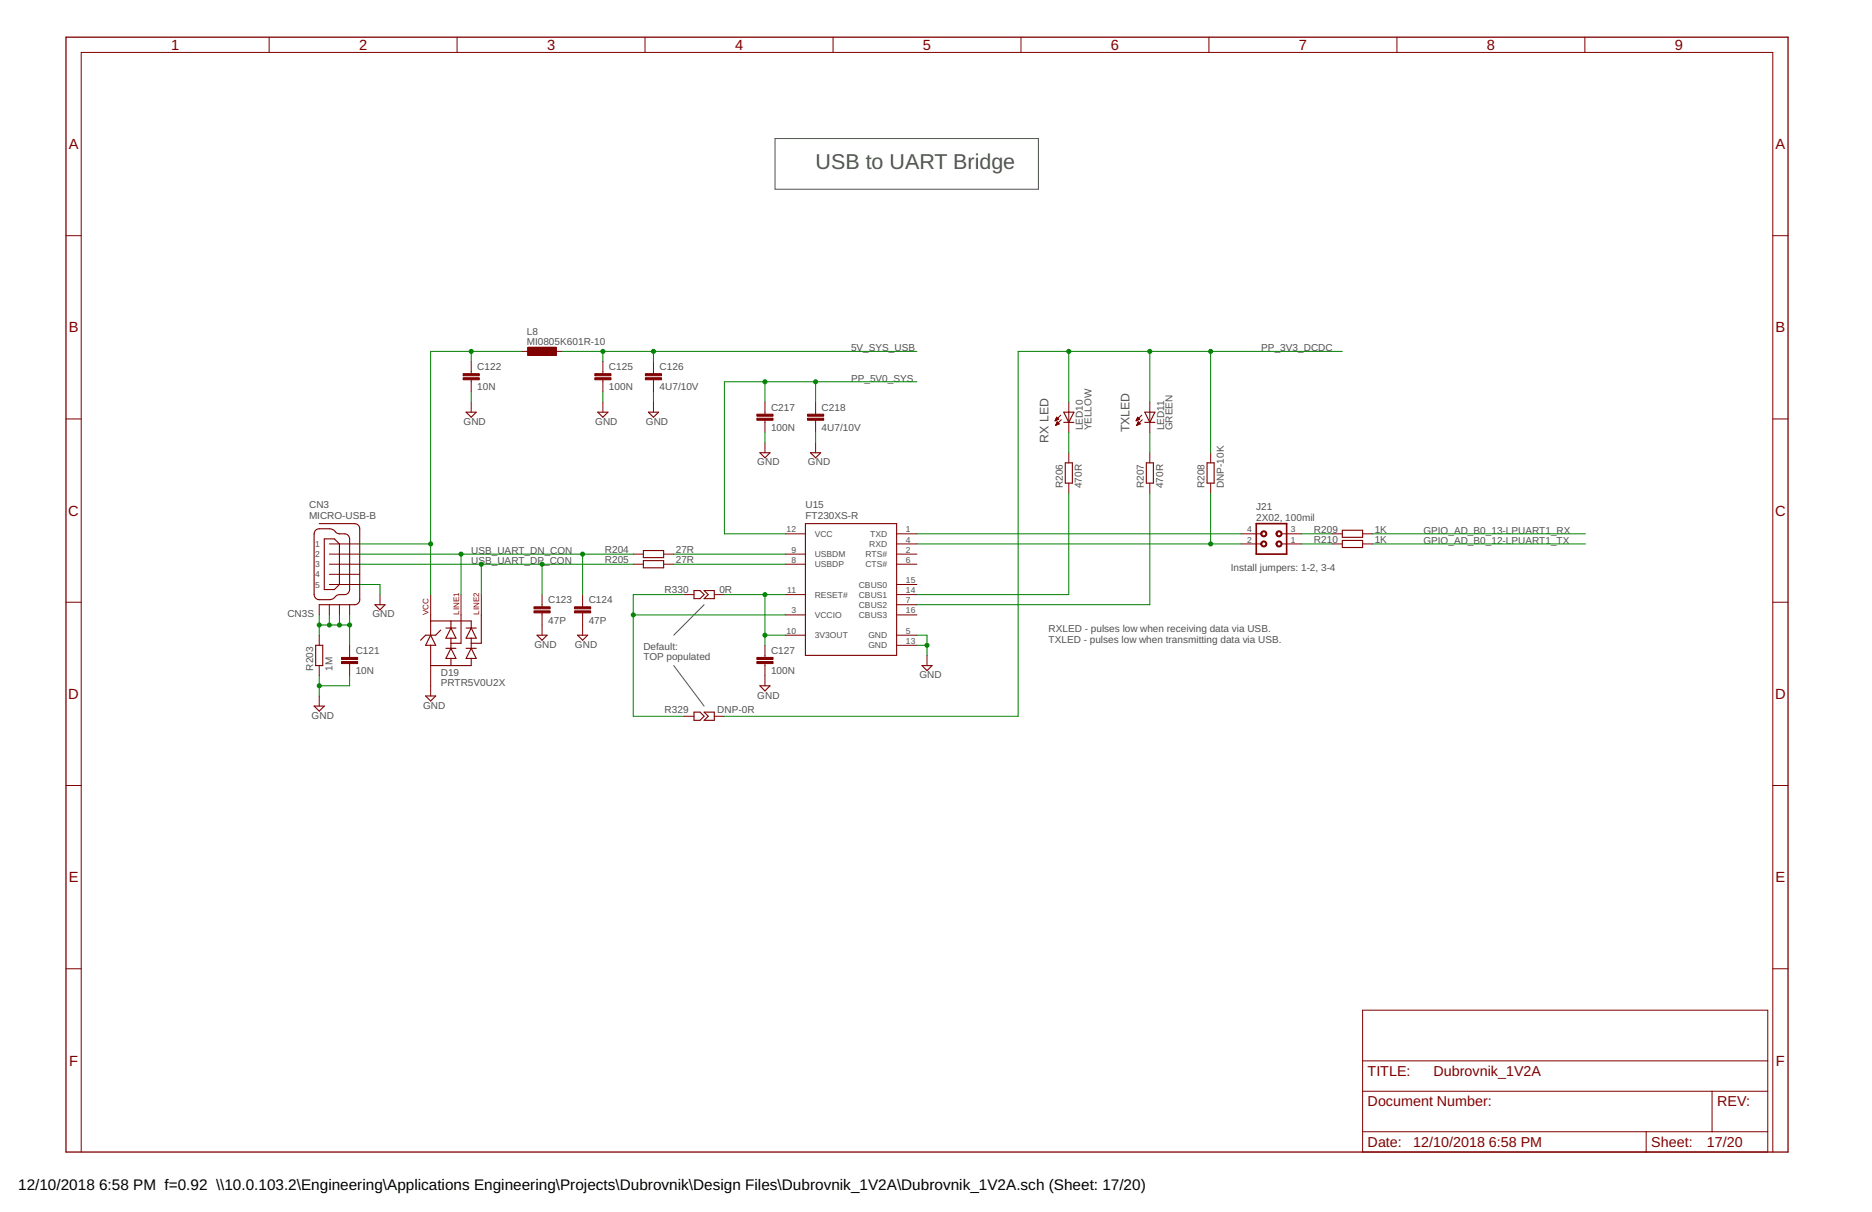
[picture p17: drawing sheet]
<svg xmlns="http://www.w3.org/2000/svg" width="432mm" height="279mm" viewBox="0 0 432 279" stroke-linecap="round" stroke-linejoin="round" font-family="sans-serif">
<defs><g id="words">
<text font-size="5" fill="#505050" x="188.1" y="38.9">USB to UART Bridge</text>
<g font-size="3.5">
<text x="4.2" y="274.2">12/10/2018</text>
<text x="22.9" y="274.2">6:58 PM f=0.92 \\10.0.103.2\Engineering\Applications Engineering\Projects\Dubrovnik\Design Files\Dubrovnik_1V2A\Dubrovnik_1V2A.sch (Sheet: 17/20)</text>
</g>
<g font-size="3.4" fill="#800000">
<text x="39.5" y="11.5">1</text>
<text x="82.8" y="11.5">2</text>
<text x="126.2" y="11.5">3</text>
<text x="169.5" y="11.5">4</text>
<text x="212.9" y="11.5">5</text>
<text x="256.2" y="11.5">6</text>
<text x="299.6" y="11.5">7</text>
<text x="343" y="11.5">8</text>
<text x="386.3" y="11.5">9</text>
<text x="15.8" y="34.4">A</text>
<text x="409.6" y="34.4">A</text>
<text x="15.8" y="76.6">B</text>
<text x="409.6" y="76.6">B</text>
<text x="15.7" y="118.9">C</text>
<text x="409.4" y="118.9">C</text>
<text x="15.7" y="161.1">D</text>
<text x="409.4" y="161.1">D</text>
<text x="15.8" y="203.4">E</text>
<text x="409.6" y="203.4">E</text>
<text x="15.9" y="245.6">F</text>
<text x="409.6" y="245.6">F</text>
</g>
<g font-size="3.3" fill="#800000">
<text x="315.5" y="248.1">TITLE:</text>
<text x="330.7" y="248.1">Dubrovnik_1V2A</text>
<text x="315.5" y="255.1">Document Number:</text>
<text x="396.1" y="255.1">REV:</text>
<text x="315.5" y="264.4">Date:</text>
<text x="326" y="264.4">12/10/2018</text>
<text x="343.4" y="264.4">6:58 PM</text>
<text x="380.9" y="264.4">Sheet:</text>
<text x="393.7" y="264.4">17/20</text>
</g>
<g font-size="2.8" fill="#505050">
<text x="260.6" y="99.7" transform="rotate(-90 260.6 99.7)">TXLED</text>
<text x="241.9" y="102" transform="rotate(-90 241.9 102)">RX LED</text>
</g>
<g font-size="2.3" fill="#505050">
<text x="121.5" y="77.3">L8</text>
<text x="121.5" y="79.6">MI0805K601R-10</text>
<text x="196.3" y="81">5V_SYS_USB</text>
<text x="290.9" y="81">PP_3V3_DCDC</text>
<text x="110.1" y="90">10N</text>
<text x="110.1" y="85.3">C122</text>
<text x="140.5" y="90">100N</text>
<text x="140.5" y="85.3">C125</text>
<text x="152.1" y="90">4U7/10V</text>
<text x="152.1" y="85.3">C126</text>
<text x="196.3" y="88">PP_5V0_SYS</text>
<text x="177.8" y="94.7">C217</text>
<text x="189.5" y="94.7">C218</text>
<text x="106.9" y="97.9">GND</text>
<text x="137.3" y="97.9">GND</text>
<text x="149" y="97.9">GND</text>
<text x="177.8" y="99.3">100N</text>
<text x="189.5" y="99.3">4U7/10V</text>
<text x="249.8" y="99.2" transform="rotate(-90 249.8 99.2)">LED10</text>
<text x="251.8" y="99.2" transform="rotate(-90 251.8 99.2)">YELLOW</text>
<text x="268.5" y="99.2" transform="rotate(-90 268.5 99.2)">LED11</text>
<text x="270.5" y="99.2" transform="rotate(-90 270.5 99.2)">GREEN</text>
<text x="174.7" y="107.3">GND</text>
<text x="186.4" y="107.3">GND</text>
<text x="245.2" y="112.5" transform="rotate(-90 245.2 112.5)">R206</text>
<text x="249.6" y="112.5" transform="rotate(-90 249.6 112.5)">470R</text>
<text x="263.8" y="112.5" transform="rotate(-90 263.8 112.5)">R207</text>
<text x="268.3" y="112.5" transform="rotate(-90 268.3 112.5)">470R</text>
<text x="277.9" y="112.5" transform="rotate(-90 277.9 112.5)">R208</text>
<text x="282.3" y="112.5" transform="rotate(-90 282.3 112.5)">DNP-10K</text>
<text x="71.3" y="119.6">MICRO-USB-B</text>
<text x="71.3" y="117.2">CN3</text>
<text x="185.8" y="119.6">FT230XS-R</text>
<text x="185.8" y="117.2">U15</text>
<text x="289.8" y="117.7">J21</text>
<text x="289.8" y="120">2X02, 100mil</text>
<text x="303.1" y="122.8">R209</text>
<text x="303.1" y="125.2">R210</text>
<text x="317.1" y="122.8">1K</text>
<text x="317.1" y="125.2">1K</text>
<text x="328.3" y="125.4">GPIO_AD_B0_12-LPUART1_TX</text>
<text x="328.3" y="123.1">GPIO_AD_B0_13-LPUART1_RX</text>
<text x="108.7" y="130.1">USB_UART_DP_CON</text>
<text x="108.7" y="127.7">USB_UART_DN_CON</text>
<text x="139.5" y="127.5">R204</text>
<text x="139.5" y="129.9">R205</text>
<text x="155.9" y="127.5">27R</text>
<text x="155.9" y="129.8">27R</text>
<text x="283.9" y="131.7">Install jumpers: 1-2, 3-4</text>
<text x="153.3" y="136.6">R330</text>
<text x="165.9" y="136.6">0R</text>
<text x="66.3" y="142.2">CN3S</text>
<text x="85.9" y="142.3">GND</text>
<text x="126.4" y="143.7">47P</text>
<text x="126.4" y="139.1">C123</text>
<text x="135.8" y="143.7">47P</text>
<text x="135.8" y="139.1">C124</text>
<text x="123.3" y="149.3">GND</text>
<text x="132.6" y="149.3">GND</text>
<text x="148.4" y="149.8">Default:</text>
<text x="241.9" y="145.7">RXLED - pulses low when receiving data via USB.</text>
<text x="241.9" y="148.2">TXLED - pulses low when transmitting data via USB.</text>
<text x="72.3" y="154.6" transform="rotate(-90 72.3 154.6)">R203</text>
<text x="76.7" y="154.6" transform="rotate(-90 76.7 154.6)">1M</text>
<text x="82" y="155.4">10N</text>
<text x="82" y="150.7">C121</text>
<text x="101.7" y="155.9">D19</text>
<text x="148.4" y="152.3">TOP populated</text>
<text x="177.8" y="155.4">100N</text>
<text x="177.8" y="150.7">C127</text>
<text x="101.7" y="158.2">PRTR5V0U2X</text>
<text x="174.7" y="161">GND</text>
<text x="212.1" y="156.4">GND</text>
<text x="71.9" y="165.7">GND</text>
<text x="97.6" y="163.4">GND</text>
<text x="153.3" y="164.4">R329</text>
<text x="165.5" y="164.4">DNP-0R</text>
</g>
<g font-size="2" fill="#505050">
<text x="181.4" y="122.7">12</text>
<text x="187.9" y="123.8">VCC</text>
<text x="200.7" y="123.8">TXD</text>
<text x="209" y="125.1">4</text>
<text x="209" y="122.7">1</text>
<text x="287.7" y="125.1">2</text>
<text x="287.7" y="122.7">4</text>
<text x="297.8" y="125.1">1</text>
<text x="297.8" y="122.7">3</text>
<text x="72.7" y="126.1">1</text>
<text x="72.7" y="128.4">2</text>
<text x="72.7" y="130.8">3</text>
<text x="182.5" y="127.4">9</text>
<text x="182.5" y="129.7">8</text>
<text x="187.9" y="128.4">USBDM</text>
<text x="187.9" y="130.8">USBDP</text>
<text x="199.6" y="130.8">CTS#</text>
<text x="199.7" y="128.4">RTS#</text>
<text x="200.5" y="126.1">RXD</text>
<text x="209" y="129.7">6</text>
<text x="209" y="127.4">2</text>
<text x="72.7" y="133.1">4</text>
<text x="72.7" y="135.4">5</text>
<text x="181.6" y="136.7">11</text>
<text x="187.9" y="137.8">RESET#</text>
<text x="198.1" y="135.4">CBUS0</text>
<text x="198.1" y="137.8">CBUS1</text>
<text x="209" y="134.4">15</text>
<text x="209" y="136.7">14</text>
<text x="182.5" y="141.4">3</text>
<text x="187.9" y="142.5">VCCIO</text>
<text x="198.1" y="140.1">CBUS2</text>
<text x="198.1" y="142.4">CBUS3</text>
<text x="209" y="139.1">7</text>
<text x="209" y="141.4">16</text>
<text x="181.4" y="146.1">10</text>
<text x="187.9" y="147.1">3V3OUT</text>
<text x="200.3" y="147.1">GND</text>
<text x="200.3" y="149.5">GND</text>
<text x="209" y="146.1">5</text>
<text x="209" y="148.4">13</text>
</g>
<g font-size="1.8" fill="#800000">
<text x="98.9" y="141.7" transform="rotate(-90 98.9 141.7)">VCC</text>
<text x="105.9" y="141.7" transform="rotate(-90 105.9 141.7)">LINE1</text>
<text x="110.5" y="141.7" transform="rotate(-90 110.5 141.7)">LINE2</text>
</g>
</g></defs>
<path d="M178.8 31.9h60.7v11.7h-60.7zM162.4 139.4l-7 7M155.4 153.4l7 9.4" fill="none" stroke="#505050" stroke-width=".23"/>
<g fill="none" stroke="#800000" stroke-width=".23">
<path d="M62.1 8.6v3.5M105.4 8.6v3.5M148.8 8.6v3.5M192.2 8.6v3.5M235.5 8.6v3.5M278.8 8.6v3.5M322.2 8.6v3.5M365.6 8.6v3.5M15.2 54.3h3.5M408.9 54.3h3.5M15.2 96.6h3.5M108.7 83.3v2.8"/>
<path d="M108.7 87.5v2.8M108.7 92.7v2.3M120.4 81h2.3M127.4 81h2.3M139.1 83.3v2.8M139.1 87.5v2.8M139.1 92.7v2.3M150.7 83.3v2.8M150.7 87.5v2.8M150.7 92.7v2.3M176.4 92.7v2.8M176.4 96.9v2.8"/>
<path d="M188.1 92.7v2.8M188.1 96.9v2.8M243.4 97h.1M243.5 96.9h.3M243.5 96.7h.5M243.5 98h.1M243.5 96.6h.7M243.5 97.9h.3M243.6 96.5h.5M243.6 97.8h.5M243.6 96.4h.4M243.6 97.7h.7"/>
<path d="M243.7 96.3h.1M243.7 97.6h.5M243.7 96.2l-.3 .8M243.7 96.2l.5 .4-.8 .4M243.7 96.2h.1M243.7 97.5h.4M243.8 97.4h.2M243.8 97.2l.5 .5-.8 .4zM243.8 97.3h.1M244.7 95.7l-1.3 1.3M244.8 96.8l-1.3 1.3M246.5 92.7v7"/>
<path d="M262.1 97h.1M262.1 96.9h.3M262.2 96.7h.5M262.2 98h.1M262.2 96.6h.7M262.2 97.9h.3M262.3 96.5h.5M262.3 97.8h.4M262.3 96.4h.4M262.3 97.7h.7M262.4 96.3h.2M262.4 97.6h.5"/>
<path d="M262.4 96.2h.1M262.4 97.5h.4M262.4 96.2l-.3 .8M262.4 96.2l.5 .4M262.5 97.4h.2M262.5 97.3h.1M262.6 97.2l.4 .5-.8 .4zM262.9 96.6l-.8 .4M263.4 95.7l-1.3 1.3M263.5 96.8l-1.3 1.3M265.2 92.7v7M408.9 96.6h3.5"/>
<path d="M176.4 102v2.4M188.1 102v2.4M246.5 104.4v2.3M246.5 111.4v2.3M265.2 104.4v2.3M265.2 111.4v2.3M279.3 104.4v2.3M279.3 111.4v2.3M15.2 138.8h3.5M73.6 139.4v2.4M76 125.4h7M76 134.7h7"/>
<path d="M76 130.1h7M76 127.7h7M76 132.4h7M76 139.4v2.4M78.3 139.4v2.4M80.6 139.4v2.4M87.7 137.1v2.3M99.3 137.1v4.7M106.3 137.1v4.7M111 137.1v4.7M125 137.1v2.8M134.4 137.1v2.8"/>
<path d="M146.1 130.1h2.3M146.1 127.7h2.3M153.1 130.1h2.3M153.1 127.7h2.3M157.8 137.1h2.3M164.8 137.1h2.3M181.1 123.1h4.7M181.1 137.1h4.7M181.1 130.1h4.7M181.1 127.7h4.7M206.8 125.4h4.7M206.8 123.1h4.7"/>
<path d="M206.8 134.7h4.7M206.8 137.1h4.7M206.8 139.4h4.7M206.8 130.1h4.7M206.8 127.7h4.7M286.3 125.4h4.6M286.3 123.1h4.6M295.6 125.4h4.7M295.6 123.1h4.7M307.3 125.4h2.3M307.3 123.1h2.3M314.3 125.4h2.3"/>
<path d="M314.3 123.1h2.3M408.9 138.8h3.5M73.6 146.4v2.4M73.6 153.4v2.4M80.6 148.8v2.8M80.6 153v2.8M99.3 153.4v7M125 141.3v5.1M134.4 141.3v5.1M176.4 148.8v2.8M176.4 153v5.1M181.1 146.4h4.7"/>
<path d="M181.1 141.8h4.7M206.8 146.4h4.7M206.8 141.8h4.7M206.8 148.8h4.7M213.8 151.1v2.3M73.6 160.4v2.4M157.8 165.1h2.3M164.8 165.1h2.3M15.2 181.1h3.5M408.9 181.1h3.5M15.2 223.3h3.5M314.3 232.9h93.5v32.7h-93.5z"/>
<path d="M408.9 223.3h3.5M314.3 251.6h93.5M314.3 244.6h93.5M394.9 251.6v9.3M18.7 265.6v-253.5h390.2v253.5M314.3 260.9h93.5M379.7 260.9v4.7"/>
</g>
<g fill="#800000" stroke="#800000" stroke-width=".23">
<path d="M174.6 152.5h3.7v.5h-3.7z"/>
<path d="M174.6 151.6h3.7v.4h-3.7z"/>
<path d="M106.8 87.1h3.8v.4h-3.8z"/>
<path d="M106.8 86.1h3.8v.5h-3.8z"/>
<path d="M123.2 140.8h3.7v.5h-3.7z"/>
<path d="M123.2 139.9h3.7v.5h-3.7z"/>
<path d="M132.5 140.8h3.7v.5h-3.7z"/>
<path d="M132.5 139.9h3.7v.5h-3.7z"/>
<path d="M137.2 87.1h3.7v.4h-3.7z"/>
<path d="M137.2 86.1h3.7v.5h-3.7z"/>
<path d="M78.8 152.5h3.7v.5h-3.7z"/>
<path d="M78.8 151.6h3.7v.4h-3.7z"/>
<path d="M148.9 87.1h3.7v.4h-3.7z"/>
<path d="M148.9 86.1h3.7v.5h-3.7z"/>
<path d="M174.6 96.4h3.7v.5h-3.7z"/>
<path d="M174.6 95.5h3.7v.4h-3.7z"/>
<path d="M186.3 96.4h3.7v.5h-3.7z"/>
<path d="M186.3 95.5h3.7v.4h-3.7z"/>
<path d="M121.8 80.1h6.5v1.8h-6.5z"/>
</g>
<g fill="none" stroke="#800000" stroke-width=".25">
<path d="M107.5 95h2.4l-1.2 1.2zM137.9 95h2.3l-1.1 1.2zM149.6 95h2.3l-1.2 1.2zM245.4 95h2.3l-1.2 2.4zM245.4 97.4h2.3M264.1 95h2.3l-1.2 2.4zM264.1 97.4h2.3M175.3 104.4h2.3l-1.2 1.1zM186.9 104.4h2.4l-1.2 1.1zM245.7 106.7h1.7v4.7h-1.7zM264.4 106.7h1.6v4.7h-1.6zM278.4 106.7h1.7v4.7h-1.7z"/>
<path d="M72.7 122.3l.7-.4h2.9l.6 .3 .7 .6a2.4 2.4 0 0 0 1.9 .3l.7 .2 .4 .9v11.7l-.4 .9a2.21 2.21 0 0 1-1.9 .3l-.5 .1-.9 .8-.6 .2h-2.9l-.8-.6-.1-.5v-14zM73.6 120.7h8.2l.9 .5 .3 .7-.1 16.8-.6 .6-.5 .1h-8.2M74.8 124.2h2.3l1.2 1.2v9.3l-1.2 1.2h-2.3zM86.5 139.4h2.3l-1.1 1.2zM148.4 126.9h4.7v1.6h-4.7zM148.4 129.2h4.7v1.7h-4.7zM160.1 136.1h1.4l.9 1-.9 .9h-1.4zM162.4 136.1h2.4v1.9h-2.4l1-.9zM185.8 120.7h21v30.4h-21zM309.6 122.2h4.7v1.7h-4.7zM309.6 124.6h4.7v1.6h-4.7zM72.8 148.8h1.6v4.6h-1.6z"/>
<path d="M99.3 146.4l1.2 2.4h-2.3zM99.3 141.8v4.6M99.3 148.8v4.6h9.4v-1.6M99.3 143.2h9.4v1.6M101.7 145.2l-1.2 1.2h-2.3l-1.2 1.2M102.8 149.5h2.4M102.8 144.8h2.4M104 143.2v1.6M104 147.1v2.4M104 151.8v1.6M104 149.5l1.2 2.3h-2.4zM104 144.8l1.2 2.3h-2.4z"/>
<path d="M106.3 141.8v6.5h-2.3M107.5 149.5h2.4M107.5 144.8h2.4M108.7 149.5l1.2 2.3h-2.4zM108.7 147.1v2.4M108.7 144.8l1.2 2.3h-2.4zM111 141.8v6.5h-2.3M123.9 146.4h2.3l-1.2 1.2zM133.2 146.4h2.4l-1.2 1.2zM175.3 158.1h2.3l-1.2 1.2zM212.7 153.4h2.3l-1.2 1.2zM72.5 162.8h2.3l-1.2 1.1z"/>
<path d="M98.2 160.4h2.3l-1.2 1.2zM160.1 164.2h1.4l.9 .9-.9 1h-1.4zM162.4 164.2h2.4v1.9h-2.4l1-1z"/>
</g>
<g fill="#800000" stroke="#800000" stroke-width=".23">
<path d="M294.5 122.6a.7 .7 0 0 1 1.1 0 .7 .7 0 0 1-.4 1.1 .7 .7 0 0 1-.9-.6h.3a.47 .47 0 0 1 .6-.4 .47 .47 0 0 1 .1 .7 .47 .47 0 0 1-.7-.2v-.1h-.3z" fill-rule="evenodd"/>
<path d="M291 122.6a.7 .7 0 0 1 1.1 .1 .7 .7 0 0 1-.4 1 .7 .7 0 0 1-.9-.6h.2a.47 .47 0 0 1 .7-.5 .47 .47 0 0 1 .2 .8 .47 .47 0 0 1-.8-.2l-.1-.1h-.2z" fill-rule="evenodd"/>
<path d="M291 124.9a.7 .7 0 0 1 1.1 .1 .7 .7 0 0 1-.4 1.1 .7 .7 0 0 1-.9-.7h.2a.47 .47 0 0 1 .7-.5 .47 .47 0 0 1 .2 .8 .47 .47 0 0 1-.8-.1l-.1-.2h-.2z" fill-rule="evenodd"/>
<path d="M294.5 124.9a.69 .69 0 0 1 1.1 .1 .69 .69 0 0 1-.4 1 .69 .69 0 0 1-.9-.6h.3a.47 .47 0 0 1 .6-.4 .47 .47 0 0 1 .1 .8 .47 .47 0 0 1-.7-.2v-.2h-.3z" fill-rule="evenodd"/>
</g>
<path d="M289.8 120.7h7v7h-7z" fill="none" stroke="#800000" stroke-width=".38"/>
<path d="M15.2 8.6h397.2v257h-397.2z" fill="none" stroke="#800000" stroke-width=".3"/>
<g fill="none" stroke="#008000" stroke-width=".23">
<path d="M108.7 81v2.3M108.7 90.3v2.4M120.4 81h-21.1v56.1M129.7 81h81.8M139.1 81v2.3M139.1 90.3v2.4M150.7 81v2.3M150.7 90.3v2.4M176.4 88v4.7M176.4 99.7v2.3M188.1 88v4.7M188.1 99.7v2.3"/>
<path d="M211.5 88h-44.4v35.1h14M246.5 81v11.7M246.5 99.7v4.7M265.2 81v11.7M265.2 99.7v4.7M279.3 81v23.4M309.6 81h-74.8v84.1h-67.7M246.5 113.7v23.4h-35M265.2 113.7v25.7h-53.7M279.3 113.7v11.7M83 134.7h4.7v2.4M83 125.4h16.3"/>
<path d="M83 130.1h63.1M83 127.7h63.1M106.3 127.7v9.4M111 130.1v7M125 130.1v7M134.4 127.7v9.4M155.4 130.1h25.7M155.4 127.7h25.7M157.8 137.1h-11.7v28h11.7M167.1 137.1h14M176.4 137.1v11.7M211.5 125.4h74.8"/>
<path d="M211.5 123.1h74.8M300.3 125.4h7M300.3 123.1h7M316.6 125.4h49.1M316.6 123.1h49.1M73.6 141.8v4.6M73.6 155.8v4.6M73.6 144.1h7M76 141.8v2.3M78.3 141.8v2.3M80.6 141.8v7M80.6 155.8v2.3h-7"/>
<path d="M146.1 141.8h35M176.4 146.4h4.7M211.5 146.4h2.3v4.7M211.5 148.8h2.3"/>
</g>
<g fill="#008000" stroke="#008000" stroke-width=".23">
<circle cx="73.6" cy="158.1" r=".47"/>
<circle cx="213.8" cy="148.8" r=".47"/>
<circle cx="99.3" cy="125.4" r=".47"/>
<circle cx="108.7" cy="81" r=".47"/>
<circle cx="111" cy="130.1" r=".47"/>
<circle cx="125" cy="130.1" r=".47"/>
<circle cx="106.3" cy="127.7" r=".47"/>
<circle cx="134.4" cy="127.7" r=".47"/>
<circle cx="176.4" cy="146.4" r=".47"/>
<circle cx="176.4" cy="137.1" r=".47"/>
<circle cx="73.6" cy="144.1" r=".47"/>
<circle cx="76" cy="144.1" r=".47"/>
<circle cx="78.3" cy="144.1" r=".47"/>
<circle cx="80.6" cy="144.1" r=".47"/>
<circle cx="279.3" cy="125.4" r=".47"/>
<circle cx="146.1" cy="141.8" r=".47"/>
<circle cx="265.2" cy="81" r=".47"/>
<circle cx="279.3" cy="81" r=".47"/>
<circle cx="246.5" cy="81" r=".47"/>
<circle cx="176.4" cy="88" r=".47"/>
<circle cx="188.1" cy="88" r=".47"/>
<circle cx="139.1" cy="81" r=".47"/>
<circle cx="150.7" cy="81" r=".47"/>
</g>
<use href="#words"/>
</svg>
